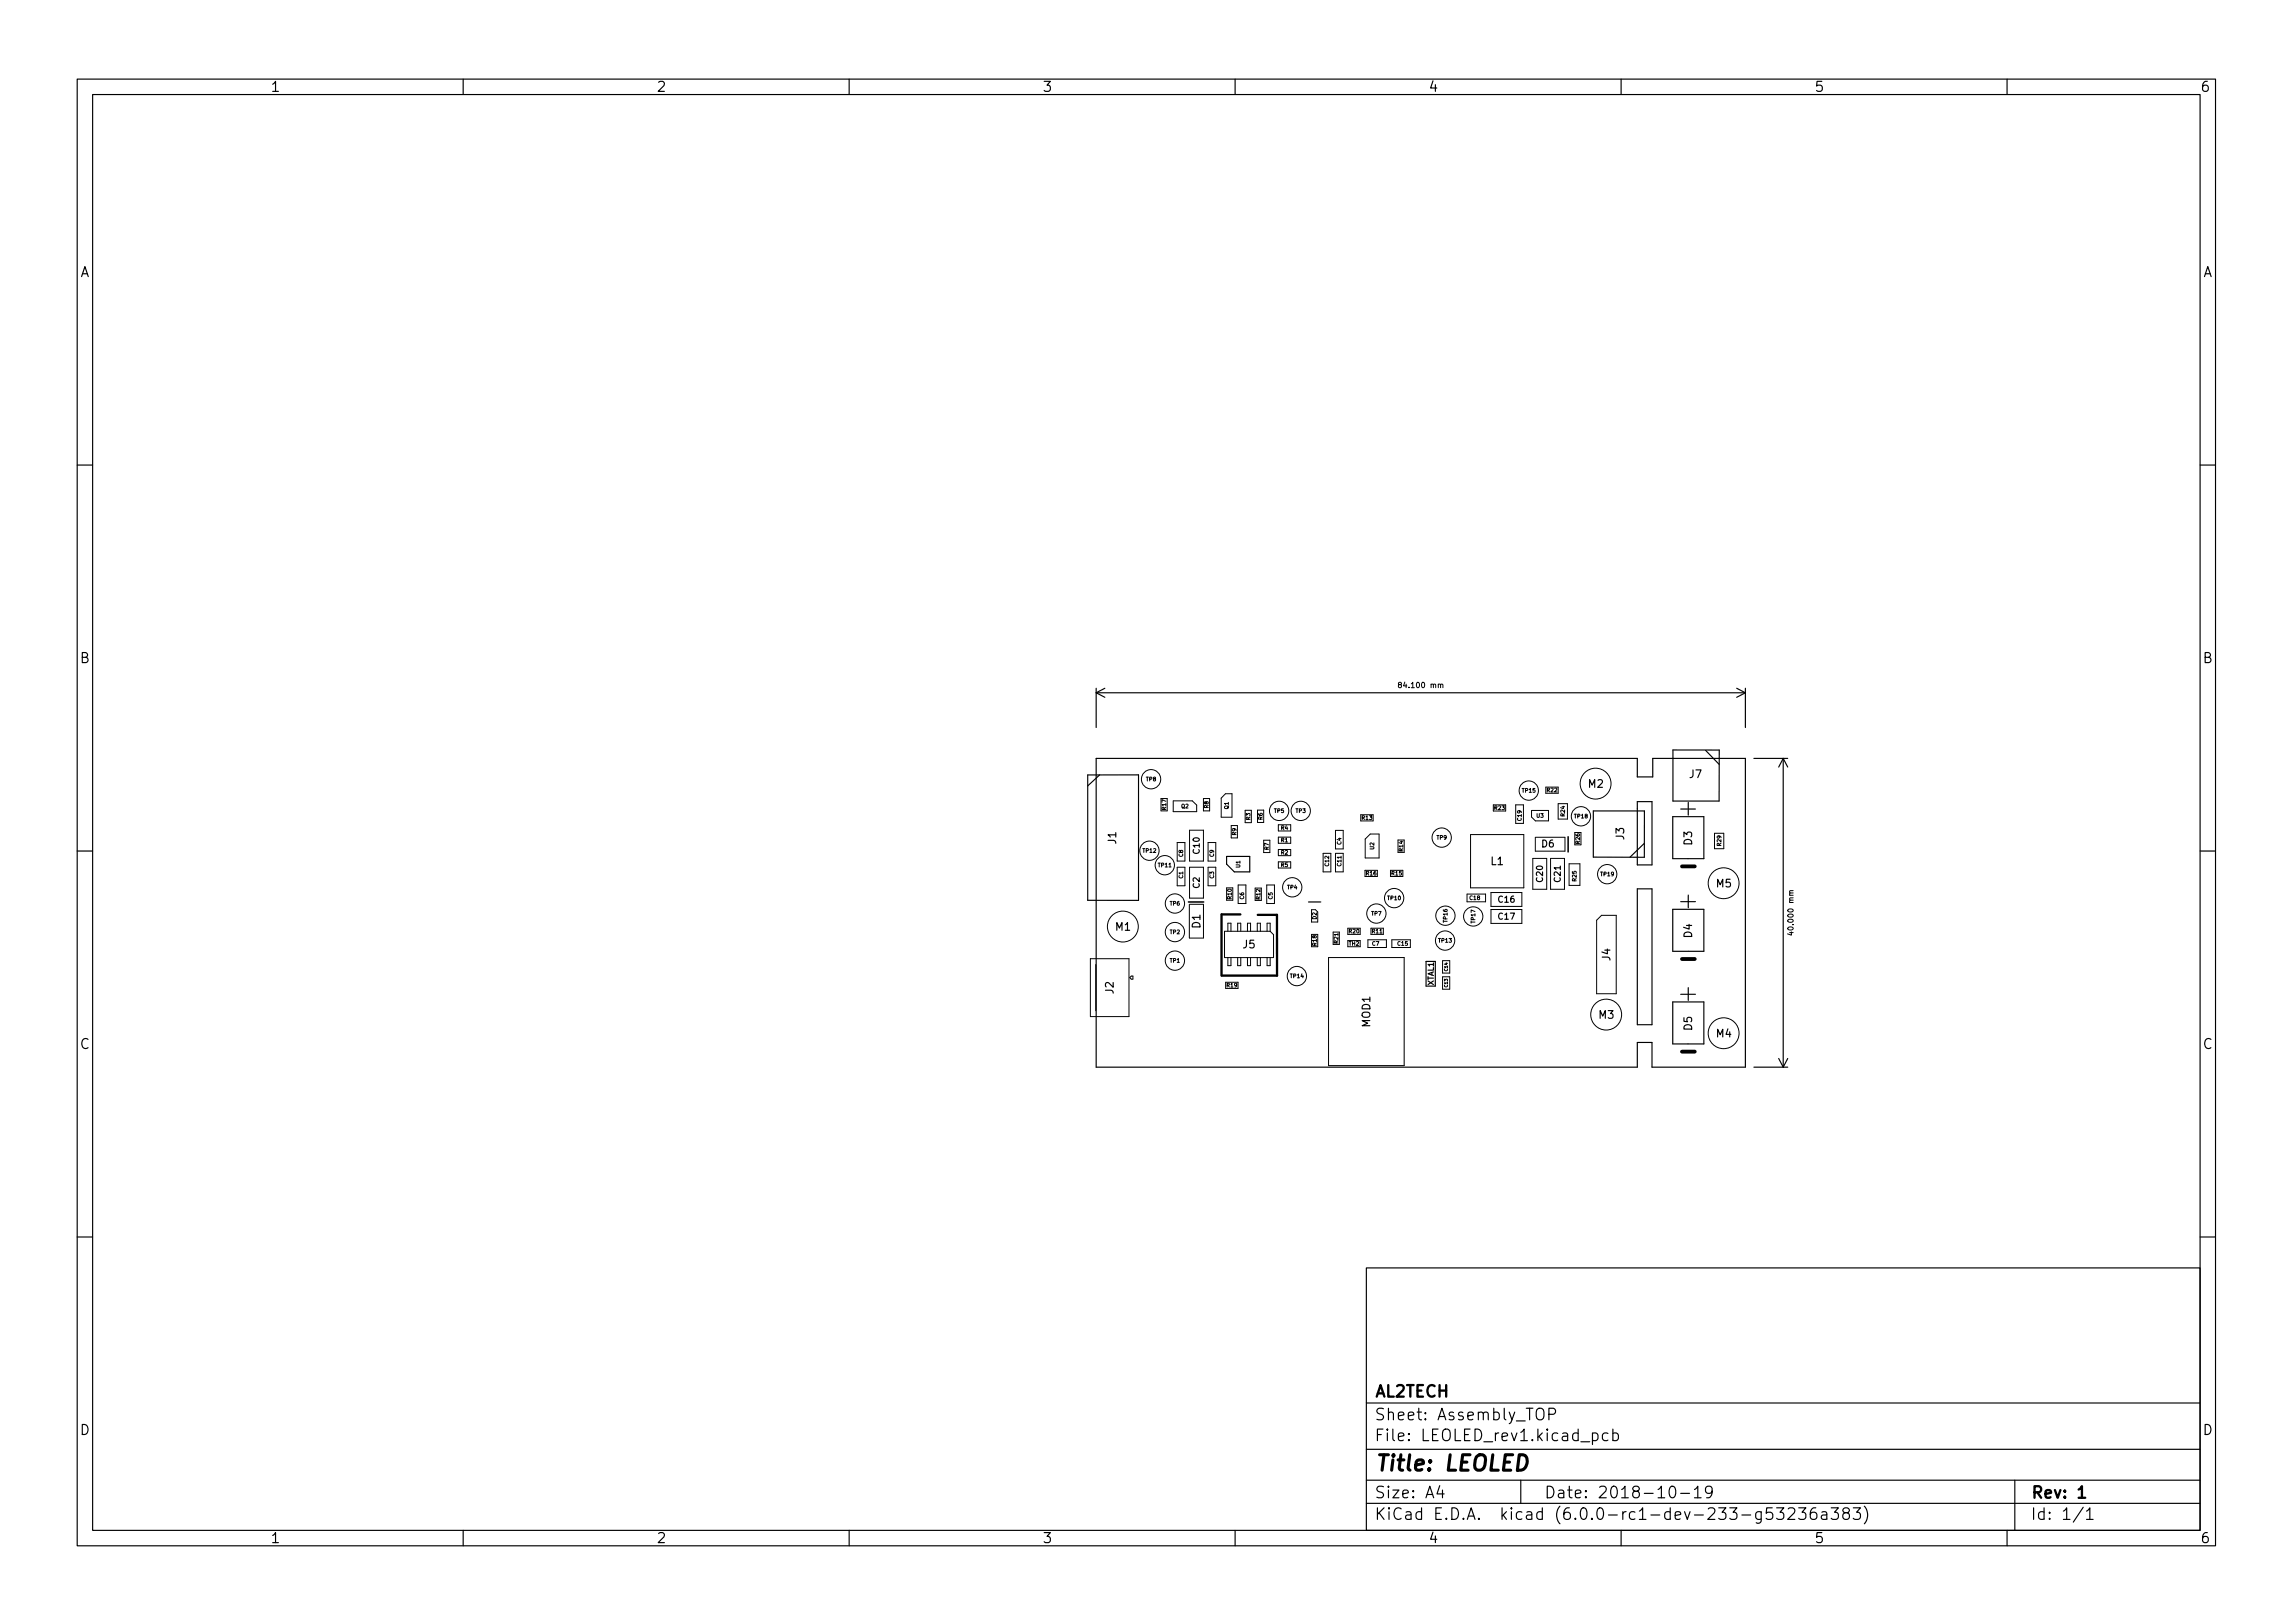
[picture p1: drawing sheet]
<svg xmlns="http://www.w3.org/2000/svg" width="297mm" height="210mm" viewBox="0 0 297 210" stroke-linecap="round" stroke-linejoin="round" font-family="sans-serif">
<defs><g id="words">
<text font-size="2.8" x="178" y="190.6">Title: LEOLED</text>
<g font-size="2.1">
<text x="178" y="184">Sheet: Assembly_TOP</text>
<text x="178" y="181">AL2TECH</text>
<text x="178" y="186.7">File: LEOLED_rev1.kicad_pcb</text>
<text x="178" y="196.9">KiCad E.D.A. kicad (6.0.0-rc1-dev-233-g53236a383)</text>
<text x="178" y="194.1">Size: A4</text>
<text x="200" y="194.1">Date: 2018-10-19</text>
<text x="263" y="194.1">Rev: 1</text>
<text x="263" y="196.9">Id: 1/1</text>
</g>
<g font-size="1.8">
<text x="35" y="11.9">1</text>
<text x="85" y="11.9">2</text>
<text x="135" y="11.9">3</text>
<text x="185" y="11.9">4</text>
<text x="235" y="11.9">5</text>
<text x="285" y="11.9">6</text>
<text x="10.3" y="35.9">A</text>
<text x="285.3" y="35.9">A</text>
<text x="10.3" y="85.9">B</text>
<text x="285.3" y="85.9">B</text>
<text x="10.3" y="135.9">C</text>
<text x="285.3" y="135.9">C</text>
<text x="10.3" y="185.9">D</text>
<text x="285.3" y="185.9">D</text>
<text x="35" y="199.9">1</text>
<text x="85" y="199.9">2</text>
<text x="135" y="199.9">3</text>
<text x="185" y="199.9">4</text>
<text x="235" y="199.9">5</text>
<text x="285" y="199.9">6</text>
</g>
<g font-size="1.4">
<text x="218.9" y="100.8">J7</text>
<text x="205.8" y="102">M2</text>
<text x="144.6" y="109.3" transform="rotate(-90 144.6 109.3)">J1</text>
<text x="193.1" y="112.1">L1</text>
<text x="210.4" y="108.8" transform="rotate(-90 210.4 108.8)">J3</text>
<text x="219.2" y="109.5" transform="rotate(-90 219.2 109.5)">D3</text>
<text x="222.3" y="115">M5</text>
<text x="144.5" y="120.6">M1</text>
<text x="155.5" y="120.2" transform="rotate(-90 155.5 120.2)">D1</text>
<text x="161" y="122.8">J5</text>
<text x="208.6" y="124.4" transform="rotate(-90 208.6 124.4)">J4</text>
<text x="219.2" y="121.5" transform="rotate(-90 219.2 121.5)">D4</text>
<text x="144.2" y="128.7" transform="rotate(-90 144.2 128.7)">J2</text>
<text x="207.1" y="132">M3</text>
<text x="177.5" y="133.1" transform="rotate(-90 177.5 133.1)">MOD1</text>
<text x="219.2" y="133.5" transform="rotate(-90 219.2 133.5)">D5</text>
<text x="222.3" y="134.4">M4</text>
</g>
<text font-size="1.3" x="199.7" y="109.8">D6</text>
<g font-size="1.1">
<text x="155.4" y="110.6" transform="rotate(-90 155.4 110.6)">C10</text>
<text x="155.4" y="115.1" transform="rotate(-90 155.4 115.1)">C2</text>
<text x="194.1" y="116.9">C16</text>
<text x="194.1" y="119.1">C17</text>
<text x="199.9" y="114.2" transform="rotate(-90 199.9 114.2)">C20</text>
<text x="202.2" y="114.2" transform="rotate(-90 202.2 114.2)">C21</text>
</g>
<g font-size="1">
<text x="181.6" y="89.1">84.100 mm</text>
<text x="232.3" y="120.7" transform="rotate(-90 232.3 120.7)">40.000 mm</text>
<text x="185.7" y="127.7" transform="rotate(-90 185.7 127.7)">XTAL1</text>
</g>
<g font-size=".7">
<text x="148.5" y="101.2">TP8</text>
<text x="151" y="104.9" transform="rotate(-90 151 104.9)">R17</text>
<text x="153" y="104.7">Q2</text>
<text x="156.5" y="104.7" transform="rotate(-90 156.5 104.7)">R8</text>
<text x="159.1" y="104.8" transform="rotate(-90 159.1 104.8)">Q1</text>
<text x="161.9" y="106.2" transform="rotate(-90 161.9 106.2)">R3</text>
<text x="163.6" y="106.2" transform="rotate(-90 163.6 106.2)">R6</text>
<text x="165.1" y="105.3">TP5</text>
<text x="166" y="107.5">R4</text>
<text x="167.9" y="105.3">TP3</text>
<text x="176.4" y="106.2">R13</text>
<text x="193.6" y="104.9">R23</text>
<text x="197.1" y="106.3" transform="rotate(-90 197.1 106.3)">C19</text>
<text x="197.2" y="102.7">TP15</text>
<text x="199.1" y="105.9">U3</text>
<text x="200.4" y="102.6">R22</text>
<text x="202.7" y="105.7" transform="rotate(-90 202.7 105.7)">R24</text>
<text x="204" y="106">TP18</text>
<text x="148.1" y="110.5">TP12</text>
<text x="150.1" y="112.3">TP11</text>
<text x="153.2" y="113.8" transform="rotate(-90 153.2 113.8)">C1</text>
<text x="153.2" y="111" transform="rotate(-90 153.2 111)">C8</text>
<text x="157.2" y="113.8" transform="rotate(-90 157.2 113.8)">C3</text>
<text x="157.2" y="111" transform="rotate(-90 157.2 111)">C9</text>
<text x="160.1" y="108.2" transform="rotate(-90 160.1 108.2)">R9</text>
<text x="160.6" y="112.4" transform="rotate(-90 160.6 112.4)">U1</text>
<text x="164.3" y="110.1" transform="rotate(-90 164.3 110.1)">R7</text>
<text x="166" y="109.1">R1</text>
<text x="166" y="110.7">R2</text>
<text x="166" y="112.3">R5</text>
<text x="172.2" y="112.2" transform="rotate(-90 172.2 112.2)">C12</text>
<text x="173.7" y="112.2" transform="rotate(-90 173.7 112.2)">C11</text>
<text x="173.7" y="109.4" transform="rotate(-90 173.7 109.4)">C4</text>
<text x="177" y="113.4">R16</text>
<text x="178" y="110" transform="rotate(-90 178 110)">U2</text>
<text x="180.3" y="113.4">R15</text>
<text x="181.7" y="110.3" transform="rotate(-90 181.7 110.3)">R14</text>
<text x="186.1" y="108.8">TP9</text>
<text x="204.7" y="109.3" transform="rotate(-90 204.7 109.3)">R26</text>
<text x="207.4" y="113.5">TP19</text>
<text x="223" y="109.6" transform="rotate(-90 223 109.6)">R29</text>
<text x="151.6" y="117.3">TP6</text>
<text x="159.5" y="116.5" transform="rotate(-90 159.5 116.5)">R10</text>
<text x="161.1" y="116.5" transform="rotate(-90 161.1 116.5)">C6</text>
<text x="163.2" y="116.5" transform="rotate(-90 163.2 116.5)">R12</text>
<text x="164.8" y="116.5" transform="rotate(-90 164.8 116.5)">C5</text>
<text x="166.8" y="115.2">TP4</text>
<text x="170.6" y="119.1" transform="rotate(-90 170.6 119.1)">D2</text>
<text x="177.7" y="118.6">TP7</text>
<text x="179.8" y="116.6">TP10</text>
<text x="187.5" y="119.5" transform="rotate(-90 187.5 119.5)">TP16</text>
<text x="190.4" y="116.6">C18</text>
<text x="191.1" y="119.6" transform="rotate(-90 191.1 119.6)">TP17</text>
<text x="204.2" y="114.1" transform="rotate(-90 204.2 114.1)">R25</text>
<text x="151.6" y="124.7">TP1</text>
<text x="151.6" y="121">TP2</text>
<text x="170.6" y="122.5" transform="rotate(-90 170.6 122.5)">R18</text>
<text x="173.3" y="122.2" transform="rotate(-90 173.3 122.2)">R21</text>
<text x="174.7" y="122.5">TH2</text>
<text x="174.8" y="120.9">R20</text>
<text x="177.8" y="122.5">C7</text>
<text x="177.8" y="120.9">R11</text>
<text x="181.1" y="122.5">C15</text>
<text x="186.4" y="122.1">TP13</text>
<text x="158.9" y="127.9">R19</text>
<text x="167.2" y="126.7">TP14</text>
</g>
<g font-size=".6">
<text x="187.5" y="125.8" transform="rotate(-90 187.5 125.8)">C14</text>
<text x="187.5" y="127.9" transform="rotate(-90 187.5 127.9)">C13</text>
</g>
</g></defs>
<g fill="none" stroke="#000" stroke-width=".15">
<path d="M10 10.2h277v190.1h-277zM12 12.2h273v186.1h-273zM60 10.2v2M110 10.2v2M160 10.2v2M210 10.2v2M260 10.2v2M10 60.2h2M285 60.2h2M142 89.7h84.1M142 89.2v5M142 98.2h70.1v2.4h2v-2.4h12v40h-12.1v-3.2h-1.9v3.2h-70.1z"/>
<path d="M142 89.7l1.1 .6M143.1 89.2l-1.1 .5M216.7 97.2h6v6.6h-6zM220.9 97.2l1.8 1.8M225 89.2l1.1 .5M226.1 89.2v5M226.1 89.7l-1.1 .6M227.2 98.2h4.4M231 98.2v40M231 98.2l.6 1.2M231 98.2l-.6 1.2M10 110.2h2"/>
<path d="M140.9 100.4h6.6v16.2h-6.6zM142.4 100.4l-1.5 1.4M158.9 110.9h3v2h-2l-1-1zM169.5 116.8h1.6M206.4 105.1h6.6v6l-6.6-.1zM212.1 103.8h1.9v8.2h-1.9zM212.1 115.1h1.9v17.6h-1.9zM213 109.3l-1.9 1.7M216.7 105.8h4v5.4h-4zM217.7 104.8h1.9M217.7 116.8h1.9M218.7 103.9v1.7"/>
<path d="M218.7 115.9v1.7M220.7 117.8h-4v5.4h4v-5.4M285 110.2h2M184.7 124.5v3.2M185.9 124.5v3.2M216.7 129.8h4v5.4h-4zM217.7 128.8h1.9M218.7 127.9v1.7M227.2 138.2h4.4M230.4 137.1l.6 1.1M231.6 137.1l-.6 1.1M10 160.2h2"/>
<path d="M177 164.3h108v34h-108zM285 160.2h2M60 198.3v2M110 198.3v2M160 198.3v2M177 194.8h108M177 191.8h108M177 187.8h108M177 181.8h108M186.5 192.5l-.4 1h1M186.9 193v1M197 191.8v3"/>
<path d="M199.1 182.6a.5 .5 0 0 1 .6-.2 .5 .5 0 0 1 .3 .5v.5a.5 .5 0 0 1-.5 .6 .5 .5 0 0 1-.5-.6zM200.6 183.2h.6a.41 .41 0 0 0 .3-.4 .41 .41 0 0 0-.3-.4h-.6v1.5M206.3 185.7l.4-.1 .3 .3v.4l-.1 .3h-.2h-.4M208.3 185.7l-.4-.1-.3 .3v.4l.1 .3h.2h.4M208.9 185.7l.5-.1 .2 .3v.4l-.1 .3h-.1h-.5M208.9 185.1v1.5M210 198.3v2M216.4 192.7a.36 .36 0 0 1 .3-.2 .36 .36 0 0 1 .3 .3 .77 .77 0 0 1-.4 1.2 .91 .91 0 0 1-.2-1.3zM217.7 193.5h1.2M219.5 193l.4-.5v1.5M219.5 194h.9M221.8 193.2l-.3 .3h-.3l-.3-.3v-.4l.2-.2 .4-.1 .2 .2a.99 .99 0 0 1-.3 1.3h-.3"/>
<path d="M228.1 195.8v1.2a.41 .41 0 0 1-.6 .3M228.1 195.9l-.4-.1-.3 .3v.4l.2 .3h.1h.4M229.6 195.3h-.7l-.1 .7 .2-.1 .5 .1 .1 .2v.5l-.2 .1h-.4l-.2-.1M230.1 195.3h1l-.5 .6a.41 .41 0 0 1 .5 .3v.3l-.2 .3h-.5l-.3-.1M231.6 195.5l.3-.2h.3a.41 .41 0 0 1 .2 .7l-.8 .8h.9M233 195.3h.9l-.5 .6a.41 .41 0 0 1 .5 .3v.3l-.1 .3h-.6l-.2-.1M235.2 195.3a.59 .59 0 0 0-.7 .7v.5l.1 .3h.5l.2-.1 .1-.5-.2-.2-.4-.1-.3 .3M236 195.9l.1-.1 .5 .1v.9M236.6 196.2l-.5 .1a.29 .29 0 0 0-.2 .2 .29 .29 0 0 0 .2 .3h.5M237.2 195.3h.9l-.5 .6a.41 .41 0 0 1 .5 .3v.3l-.1 .3h-.6l-.2-.1M239 196l-.1-.1a.31 .31 0 0 1-.2-.3 .31 .31 0 0 1 .3-.3l.4 .1a.31 .31 0 0 1 .2 .3 .31 .31 0 0 1-.3 .3h-.4l-.2 .3 .1 .4 .2 .1h.4l.2-.3-.1-.4-.2-.1M240.1 195.3h.9l-.5 .6a.41 .41 0 0 1 .5 .3v.3l-.1 .3h-.6l-.2-.1"/>
<path d="M241.5 195.1a1.72 1.72 0 0 1 0 2.3M260 198.3v2M261 191.8v6.5M269.9 195.3l-1.3 1.9M270.3 195.8l.4-.5v1.5M270.3 196.8h.8"/>
</g>
<path d="M158.2 118.4v8M158.3 118.5h2.4M162.9 118.5h2.5v7.9h-7.1M269.3 193l.4-.5v1.5M269.3 194h.8" fill="none" stroke="#000" stroke-width=".3"/>
<g fill="none" stroke="#000" stroke-width=".13">
<path d="M181.3 88.7l-.2-.1 .1-.1 .3-.1v.2l-.4 .2 .2 .3 .3-.1-.2-.3M186.6 88.7l.1-.1 .2 .1v.4M150.4 103.4v1.6M151.2 103.4v1.6M152 103.7h2.5l.5 .6v.8h-3zM152.5 109.1h1v2.4h-1zM152.5 112.3h1v2.4h-1zM154.1 117.2v4.3M154.1 117.1h1.8M154.1 107.5h1.8v4h-1.8zM154.1 112.3h1.8v4h-1.8zM155.9 103.4h.8v1.6h-.8z"/>
<path d="M155.9 117.2v4.3M156.5 112.3h1v2.4h-1zM156.5 109.1h1v2.4h-1zM158.2 105.8v-2.4l.5-.6h.9v3.1h-1.4M158.9 115v1.6M159.5 106.9h.8v1.6h-.8zM159.7 115v1.6M160.4 114.6h1v2.4h-1zM161.3 105h.8v1.6h-.8zM162.6 115v1.6M162.9 104.9h.8v1.6h-.8zM163.4 115v1.6"/>
<path d="M163.7 108.8h.8v1.6h-.8zM164.1 114.6h1v2.4h-1zM165.6 108.4h1.6v.8h-1.6zM165.6 106.8h1.6v.8h-1.6zM165.6 110h1.6v.8h-1.6zM165.6 111.6h1.6v.8h-1.6zM169.9 117.8h.5l.3 .3v1.3h-.8zM171.4 110.5h1v2.4h-1zM173 107.6h1v2.4h-1zM173 110.5h1v2.4h-1zM176.3 105.5h1.6M176.3 106.3h1.6"/>
<path d="M176.8 113.5h1.6M176.8 112.7h1.6M177.5 108h1.1v3.1h-1.7v-2.4zM180.1 113.5h1.6M180.1 112.7h1.6M181.1 108.8v1.6M181.9 108.8v1.6M190 115.8h2.4v1h-2.4zM190.5 108.1h6.9v6.9h-6.9zM193.1 115.6h4v1.8h-4zM193.1 117.8h4v1.8h-4zM193.4 104.3h1.6"/>
<path d="M193.4 105.1h1.6M196.3 104.3h1v2.4h-1zM198.4 105h2.2v1.3h-1.7l-.5-.5zM198.6 111.2h1.8v4h-1.8zM198.9 108.5h3.8v1.8h-3.8v-1.8M200.2 102.8h1.6M200.2 102h1.6M200.9 111.2h1.8v4h-1.8zM201.8 104.1h1.2v2h-1.2zM203.3 111.9h1.4v2.8h-1.4zM204 107.8v1.6M204.8 107.8v1.6"/>
<path d="M207.5 118.6h1.9v10.1h-2.6v-9.5zM222.1 107.9h1.2v2h-1.2zM232.3 115.4h-.4l-.1 .2 .1 .1M141.2 124.2v7.5M141.2 124.2h5v7.5h-5M141.9 124.9v6M146.6 126.4h.2v.4h-.2l-.3-.2zM154.1 121.5h1.8M158.6 120.6h5.9l.5 .5v3h-6.4zM158.8 127.2h1.6M158.8 128h1.6M159.1 120.6v-1h.4v1"/>
<path d="M159.1 124.1v1h.4v-1M160.3 124.1v1h.4v-1M160.3 120.6v-1h.4v1M161.6 124.1v1h.4v-1M161.6 120.6v-1h.4v1M162.9 124.1v1h.4v-1M162.9 120.6v-1h.4v1M164.1 124.1v1h.4v-1M164.1 120.6v-1h.4v1M169.9 121v1.6M170.7 121v1.6M172.1 124h9.8v14h-9.8z"/>
<path d="M172.7 122.3v-1.6h.8v1.6M174.6 120.2h1.6M174.6 121h1.6M174.6 122.6h1.6M174.6 121.8h1.6M177.2 121.7h2.4v1h-2.4zM177.6 120.2h1.6v.8h-1.6M180.3 121.7h2.4v1h-2.4zM186.9 124.5v1.6M186.9 126.5v1.6M186.9 124.5h.9v1.6h-.9M186.9 126.5h.9v1.6h-.9"/>
<path d="M232.1 120.7v.4l-.5-.1"/>
<circle cx="148.9" cy="110.2" r="1.25"/>
<circle cx="149.1" cy="100.9" r="1.25"/>
<circle cx="150.9" cy="112.1" r="1.25"/>
<circle cx="152.2" cy="117" r="1.25"/>
<circle cx="165.7" cy="105" r="1.25"/>
<circle cx="167.4" cy="114.9" r="1.25"/>
<circle cx="168.5" cy="105" r="1.25"/>
<circle cx="178.3" cy="118.3" r="1.25"/>
<circle cx="180.6" cy="116.3" r="1.25"/>
<circle cx="186.8" cy="108.5" r="1.25"/>
<circle cx="187.2" cy="118.6" r="1.25"/>
<circle cx="190.8" cy="118.7" r="1.25"/>
<circle cx="198" cy="102.4" r="1.25"/>
<circle cx="204.8" cy="105.7" r="1.25"/>
<circle cx="206.7" cy="101.5" r="2"/>
<circle cx="208.2" cy="113.2" r="1.25"/>
<circle cx="223.3" cy="114.4" r="2"/>
<circle cx="145.5" cy="120" r="2"/>
<circle cx="152.2" cy="124.4" r="1.25"/>
<circle cx="152.2" cy="120.7" r="1.25"/>
<circle cx="168" cy="126.4" r="1.25"/>
<circle cx="187.2" cy="121.8" r="1.25"/>
<circle cx="208.1" cy="131.4" r="2"/>
<circle cx="223.3" cy="133.9" r="2"/>
</g>
<path d="M153.9 116.8h2M203.1 108.4v2" fill="none" stroke="#000" stroke-width=".2"/>
<path d="M217.9 112.2h1.6M217.9 124.2h1.6M217.9 136.2h1.6" fill="none" stroke="#000" stroke-width=".5"/>
<use href="#words"/>
</svg>
